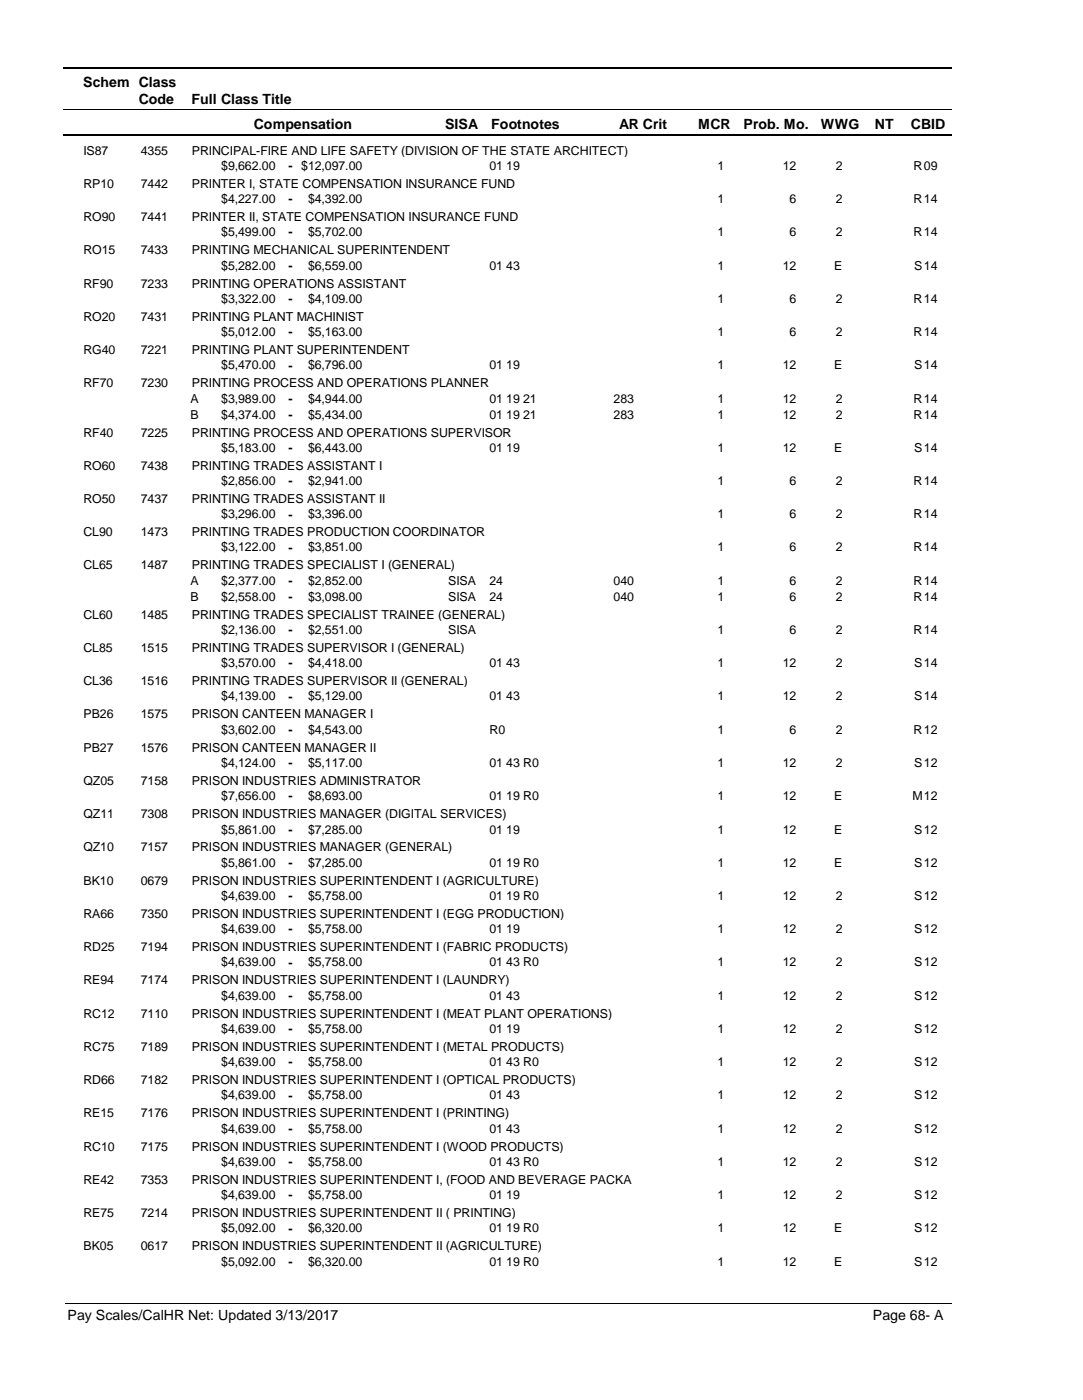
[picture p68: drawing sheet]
<svg xmlns="http://www.w3.org/2000/svg" width="216mm" height="279mm" viewBox="0 0 216 279" stroke-linecap="round" stroke-linejoin="round" font-family="sans-serif">
<defs><g id="words">
<g font-size="2.8">
<text x="16.6" y="17.3">Schem Class</text>
<text x="27.7" y="20.7">Code</text>
<text x="38.2" y="20.7">Full Class Title</text>
<text x="50.6" y="25.7">Compensation</text>
<text x="88.7" y="25.7">SISA</text>
<text x="98" y="25.7">Footnotes</text>
<text x="123.5" y="25.7">AR Crit</text>
<text x="139.2" y="25.7">MCR</text>
<text x="148.3" y="25.7">Prob. Mo.</text>
<text x="163.7" y="25.7">WWG</text>
<text x="174.5" y="25.7">NT</text>
<text x="181.6" y="25.7">CBID</text>
<text x="13.5" y="263.5">Pay Scales/CalHR Net: Updated 3/13/2017</text>
<text x="174.1" y="263.5">Page 68- A</text>
</g>
<g font-size="2.5">
<text x="16.6" y="30.8">IS87</text>
<text x="28.1" y="30.8">4355</text>
<text x="38.2" y="30.8">PRINCIPAL-FIRE AND LIFE SAFETY (DIVISION OF THE STATE ARCHITECT)</text>
<text x="44.1" y="33.9">$9,662.00</text>
<text x="57.5" y="33.9">-</text>
<text x="60.1" y="33.9">$12,097.00</text>
<text x="97.6" y="33.9">01 19</text>
<text x="143.1" y="33.9">1</text>
<text x="156.1" y="33.9">12</text>
<text x="166.6" y="33.9">2</text>
<text x="182.2" y="33.9">R</text>
<text x="184.2" y="33.9">09</text>
<text x="16.6" y="37.5">RP10</text>
<text x="28.1" y="37.5">7442</text>
<text x="38.2" y="37.5">PRINTER I, STATE COMPENSATION INSURANCE FUND</text>
<text x="44.1" y="40.6">$4,227.00</text>
<text x="57.5" y="40.6">-</text>
<text x="61.4" y="40.6">$4,392.00</text>
<text x="143.1" y="40.6">1</text>
<text x="157.5" y="40.6">6</text>
<text x="166.6" y="40.6">2</text>
<text x="182.2" y="40.6">R</text>
<text x="184.2" y="40.6">14</text>
<text x="16.6" y="44.1">RO90</text>
<text x="28.1" y="44.1">7441</text>
<text x="38.2" y="44.1">PRINTER II, STATE COMPENSATION INSURANCE FUND</text>
<text x="44.1" y="47.2">$5,499.00</text>
<text x="57.5" y="47.2">-</text>
<text x="61.4" y="47.2">$5,702.00</text>
<text x="143.1" y="47.2">1</text>
<text x="157.5" y="47.2">6</text>
<text x="166.6" y="47.2">2</text>
<text x="182.2" y="47.2">R</text>
<text x="184.2" y="47.2">14</text>
<text x="16.6" y="50.7">RO15</text>
<text x="28.1" y="50.7">7433</text>
<text x="38.2" y="50.7">PRINTING MECHANICAL SUPERINTENDENT</text>
<text x="44.1" y="53.8">$5,282.00</text>
<text x="57.5" y="53.9">-</text>
<text x="61.4" y="53.8">$6,559.00</text>
<text x="97.6" y="53.8">01 43</text>
<text x="143.1" y="53.8">1</text>
<text x="156.1" y="53.8">12</text>
<text x="166.3" y="53.8">E</text>
<text x="182.3" y="53.8">S</text>
<text x="184.2" y="53.8">14</text>
<text x="16.6" y="57.4">RF90</text>
<text x="28.1" y="57.4">7233</text>
<text x="38.2" y="57.4">PRINTING OPERATIONS ASSISTANT</text>
<text x="16.6" y="64">RO20</text>
<text x="28.1" y="64">7431</text>
<text x="38.2" y="64">PRINTING PLANT MACHINIST</text>
<text x="44.1" y="60.5">$3,322.00</text>
<text x="57.5" y="60.5">-</text>
<text x="61.4" y="60.5">$4,109.00</text>
<text x="143.1" y="60.5">1</text>
<text x="157.5" y="60.5">6</text>
<text x="166.6" y="60.5">2</text>
<text x="182.2" y="60.5">R</text>
<text x="184.2" y="60.5">14</text>
<text x="16.6" y="70.7">RG40</text>
<text x="28.1" y="70.7">7221</text>
<text x="38.2" y="70.7">PRINTING PLANT SUPERINTENDENT</text>
<text x="44.1" y="67.1">$5,012.00</text>
<text x="57.5" y="67.1">-</text>
<text x="61.4" y="67.1">$5,163.00</text>
<text x="143.1" y="67.1">1</text>
<text x="157.5" y="67.1">6</text>
<text x="166.6" y="67.1">2</text>
<text x="182.2" y="67.1">R</text>
<text x="184.2" y="67.1">14</text>
<text x="16.6" y="77.3">RF70</text>
<text x="28.1" y="77.3">7230</text>
<text x="38.2" y="77.3">PRINTING PROCESS AND OPERATIONS PLANNER</text>
<text x="44.1" y="73.7">$5,470.00</text>
<text x="57.5" y="73.8">-</text>
<text x="61.4" y="73.7">$6,796.00</text>
<text x="97.6" y="73.7">01 19</text>
<text x="143.1" y="73.7">1</text>
<text x="156.1" y="73.7">12</text>
<text x="166.3" y="73.7">E</text>
<text x="182.3" y="73.7">S</text>
<text x="184.2" y="73.7">14</text>
<text x="38" y="80.4">A</text>
<text x="38" y="83.6">B</text>
<text x="44.1" y="80.4">$3,989.00</text>
<text x="44.1" y="83.6">$4,374.00</text>
<text x="57.5" y="80.4">-</text>
<text x="57.5" y="83.6">-</text>
<text x="61.4" y="80.4">$4,944.00</text>
<text x="61.4" y="83.6">$5,434.00</text>
<text x="97.6" y="80.4">01 19 21</text>
<text x="97.6" y="83.6">01 19 21</text>
<text x="122.4" y="80.4">283</text>
<text x="122.4" y="83.6">283</text>
<text x="143.1" y="80.4">1</text>
<text x="143.1" y="83.6">1</text>
<text x="156.1" y="80.4">12</text>
<text x="156.1" y="83.6">12</text>
<text x="166.6" y="80.4">2</text>
<text x="166.6" y="83.6">2</text>
<text x="182.2" y="80.4">R</text>
<text x="182.2" y="83.6">R</text>
<text x="184.2" y="80.4">14</text>
<text x="184.2" y="83.6">14</text>
<text x="16.6" y="87.1">RF40</text>
<text x="28.1" y="87.1">7225</text>
<text x="38.2" y="87.1">PRINTING PROCESS AND OPERATIONS SUPERVISOR</text>
<text x="16.6" y="93.7">RO60</text>
<text x="28.1" y="93.7">7438</text>
<text x="38.2" y="93.7">PRINTING TRADES ASSISTANT I</text>
<text x="44.1" y="90.2">$5,183.00</text>
<text x="57.5" y="90.2">-</text>
<text x="61.4" y="90.2">$6,443.00</text>
<text x="97.6" y="90.2">01 19</text>
<text x="143.1" y="90.2">1</text>
<text x="156.1" y="90.2">12</text>
<text x="166.3" y="90.2">E</text>
<text x="182.3" y="90.2">S</text>
<text x="184.2" y="90.2">14</text>
<text x="16.6" y="100.4">RO50</text>
<text x="28.1" y="100.4">7437</text>
<text x="38.2" y="100.4">PRINTING TRADES ASSISTANT II</text>
<text x="44.1" y="96.8">$2,856.00</text>
<text x="57.5" y="96.8">-</text>
<text x="61.4" y="96.8">$2,941.00</text>
<text x="143.1" y="96.8">1</text>
<text x="157.5" y="96.8">6</text>
<text x="166.6" y="96.8">2</text>
<text x="182.2" y="96.8">R</text>
<text x="184.2" y="96.8">14</text>
<text x="16.6" y="107">CL90</text>
<text x="28.1" y="107">1473</text>
<text x="38.2" y="107">PRINTING TRADES PRODUCTION COORDINATOR</text>
<text x="44.1" y="103.5">$3,296.00</text>
<text x="57.5" y="103.5">-</text>
<text x="61.4" y="103.5">$3,396.00</text>
<text x="143.1" y="103.5">1</text>
<text x="157.5" y="103.5">6</text>
<text x="166.6" y="103.5">2</text>
<text x="182.2" y="103.5">R</text>
<text x="184.2" y="103.5">14</text>
<text x="16.6" y="113.6">CL65</text>
<text x="28.1" y="113.6">1487</text>
<text x="38.2" y="113.6">PRINTING TRADES SPECIALIST I (GENERAL)</text>
<text x="44.1" y="110.1">$3,122.00</text>
<text x="57.5" y="110.1">-</text>
<text x="61.4" y="110.1">$3,851.00</text>
<text x="143.1" y="110.1">1</text>
<text x="157.5" y="110.1">6</text>
<text x="166.6" y="110.1">2</text>
<text x="182.2" y="110.1">R</text>
<text x="184.2" y="110.1">14</text>
<text x="38" y="116.7">A</text>
<text x="38" y="119.9">B</text>
<text x="44.1" y="116.7">$2,377.00</text>
<text x="44.1" y="119.9">$2,558.00</text>
<text x="57.5" y="116.7">-</text>
<text x="57.5" y="119.9">-</text>
<text x="61.4" y="116.7">$2,852.00</text>
<text x="61.4" y="119.9">$3,098.00</text>
<text x="89.4" y="116.7">SISA</text>
<text x="89.4" y="119.9">SISA</text>
<text x="97.6" y="116.7">24</text>
<text x="97.6" y="119.9">24</text>
<text x="122.4" y="116.7">040</text>
<text x="122.4" y="119.9">040</text>
<text x="143.1" y="116.7">1</text>
<text x="143.1" y="119.9">1</text>
<text x="157.5" y="116.7">6</text>
<text x="157.5" y="119.9">6</text>
<text x="166.6" y="116.7">2</text>
<text x="166.6" y="119.9">2</text>
<text x="182.2" y="116.7">R</text>
<text x="182.2" y="119.9">R</text>
<text x="184.2" y="116.7">14</text>
<text x="184.2" y="119.9">14</text>
<text x="16.6" y="123.5">CL60</text>
<text x="28.1" y="123.5">1485</text>
<text x="38.2" y="123.5">PRINTING TRADES SPECIALIST TRAINEE (GENERAL)</text>
<text x="16.6" y="130.1">CL85</text>
<text x="28.1" y="130.1">1515</text>
<text x="38.2" y="130.1">PRINTING TRADES SUPERVISOR I (GENERAL)</text>
<text x="44.1" y="126.5">$2,136.00</text>
<text x="57.5" y="126.6">-</text>
<text x="61.4" y="126.5">$2,551.00</text>
<text x="89.4" y="126.5">SISA</text>
<text x="143.1" y="126.5">1</text>
<text x="157.5" y="126.5">6</text>
<text x="166.6" y="126.5">2</text>
<text x="182.2" y="126.5">R</text>
<text x="184.2" y="126.5">14</text>
<text x="16.6" y="136.7">CL36</text>
<text x="28.1" y="136.7">1516</text>
<text x="38.2" y="136.7">PRINTING TRADES SUPERVISOR II (GENERAL)</text>
<text x="44.1" y="133.2">$3,570.00</text>
<text x="57.5" y="133.2">-</text>
<text x="61.4" y="133.2">$4,418.00</text>
<text x="97.6" y="133.2">01 43</text>
<text x="143.1" y="133.2">1</text>
<text x="156.1" y="133.2">12</text>
<text x="166.6" y="133.2">2</text>
<text x="182.3" y="133.2">S</text>
<text x="184.2" y="133.2">14</text>
<text x="16.6" y="143.4">PB26</text>
<text x="28.1" y="143.4">1575</text>
<text x="38.2" y="143.4">PRISON CANTEEN MANAGER I</text>
<text x="44.1" y="139.8">$4,139.00</text>
<text x="57.5" y="139.8">-</text>
<text x="61.4" y="139.8">$5,129.00</text>
<text x="97.6" y="139.8">01 43</text>
<text x="143.1" y="139.8">1</text>
<text x="156.1" y="139.8">12</text>
<text x="166.6" y="139.8">2</text>
<text x="182.3" y="139.8">S</text>
<text x="184.2" y="139.8">14</text>
<text x="44.1" y="146.4">$3,602.00</text>
<text x="57.5" y="146.5">-</text>
<text x="61.4" y="146.4">$4,543.00</text>
<text x="97.6" y="146.4">R0</text>
<text x="143.1" y="146.4">1</text>
<text x="157.5" y="146.4">6</text>
<text x="166.6" y="146.4">2</text>
<text x="182.2" y="146.4">R</text>
<text x="184.2" y="146.4">12</text>
<text x="16.6" y="150">PB27</text>
<text x="28.1" y="150">1576</text>
<text x="38.2" y="150">PRISON CANTEEN MANAGER II</text>
<text x="44.1" y="153.1">$4,124.00</text>
<text x="57.5" y="153.1">-</text>
<text x="61.4" y="153.1">$5,117.00</text>
<text x="97.6" y="153.1">01 43 R0</text>
<text x="143.1" y="153.1">1</text>
<text x="156.1" y="153.1">12</text>
<text x="166.6" y="153.1">2</text>
<text x="182.3" y="153.1">S</text>
<text x="184.2" y="153.1">12</text>
<text x="16.6" y="156.6">QZ05</text>
<text x="28.1" y="156.6">7158</text>
<text x="38.2" y="156.6">PRISON INDUSTRIES ADMINISTRATOR</text>
<text x="44.1" y="159.7">$7,656.00</text>
<text x="57.5" y="159.7">-</text>
<text x="61.4" y="159.7">$8,693.00</text>
<text x="97.6" y="159.7">01 19 R0</text>
<text x="143.1" y="159.7">1</text>
<text x="156.1" y="159.7">12</text>
<text x="166.3" y="159.7">E</text>
<text x="181.9" y="159.7">M</text>
<text x="184.2" y="159.7">12</text>
<text x="16.6" y="163.3">QZ11</text>
<text x="28.1" y="163.3">7308</text>
<text x="38.2" y="163.3">PRISON INDUSTRIES MANAGER (DIGITAL SERVICES)</text>
<text x="44.1" y="166.4">$5,861.00</text>
<text x="57.5" y="166.4">-</text>
<text x="61.4" y="166.4">$7,285.00</text>
<text x="97.6" y="166.4">01 19</text>
<text x="143.1" y="166.4">1</text>
<text x="156.1" y="166.4">12</text>
<text x="166.3" y="166.4">E</text>
<text x="182.3" y="166.4">S</text>
<text x="184.2" y="166.4">12</text>
<text x="16.6" y="169.9">QZ10</text>
<text x="28.1" y="169.9">7157</text>
<text x="38.2" y="169.9">PRISON INDUSTRIES MANAGER (GENERAL)</text>
<text x="44.1" y="173">$5,861.00</text>
<text x="57.5" y="173">-</text>
<text x="61.4" y="173">$7,285.00</text>
<text x="97.6" y="173">01 19 R0</text>
<text x="143.1" y="173">1</text>
<text x="156.1" y="173">12</text>
<text x="166.3" y="173">E</text>
<text x="182.3" y="173">S</text>
<text x="184.2" y="173">12</text>
<text x="16.6" y="176.6">BK10</text>
<text x="28.1" y="176.6">0679</text>
<text x="38.2" y="176.6">PRISON INDUSTRIES SUPERINTENDENT I (AGRICULTURE)</text>
<text x="44.1" y="179.6">$4,639.00</text>
<text x="57.5" y="179.7">-</text>
<text x="61.4" y="179.6">$5,758.00</text>
<text x="97.6" y="179.6">01 19 R0</text>
<text x="143.1" y="179.6">1</text>
<text x="156.1" y="179.6">12</text>
<text x="166.6" y="179.6">2</text>
<text x="182.3" y="179.6">S</text>
<text x="184.2" y="179.6">12</text>
<text x="16.6" y="183.2">RA66</text>
<text x="28.1" y="183.2">7350</text>
<text x="38.2" y="183.2">PRISON INDUSTRIES SUPERINTENDENT I (EGG PRODUCTION)</text>
<text x="16.6" y="189.9">RD25</text>
<text x="28.1" y="189.9">7194</text>
<text x="38.2" y="189.9">PRISON INDUSTRIES SUPERINTENDENT I (FABRIC PRODUCTS)</text>
<text x="44.1" y="186.3">$4,639.00</text>
<text x="57.5" y="186.3">-</text>
<text x="61.4" y="186.3">$5,758.00</text>
<text x="97.6" y="186.3">01 19</text>
<text x="143.1" y="186.3">1</text>
<text x="156.1" y="186.3">12</text>
<text x="166.6" y="186.3">2</text>
<text x="182.3" y="186.3">S</text>
<text x="184.2" y="186.3">12</text>
<text x="16.6" y="196.5">RE94</text>
<text x="28.1" y="196.5">7174</text>
<text x="38.2" y="196.5">PRISON INDUSTRIES SUPERINTENDENT I (LAUNDRY)</text>
<text x="44.1" y="192.9">$4,639.00</text>
<text x="57.5" y="192.9">-</text>
<text x="61.4" y="192.9">$5,758.00</text>
<text x="97.6" y="192.9">01 43 R0</text>
<text x="143.1" y="192.9">1</text>
<text x="156.1" y="192.9">12</text>
<text x="166.6" y="192.9">2</text>
<text x="182.3" y="192.9">S</text>
<text x="184.2" y="192.9">12</text>
<text x="16.6" y="203.1">RC12</text>
<text x="28.1" y="203.1">7110</text>
<text x="38.2" y="203.1">PRISON INDUSTRIES SUPERINTENDENT I (MEAT PLANT OPERATIONS)</text>
<text x="44.1" y="199.5">$4,639.00</text>
<text x="57.5" y="199.6">-</text>
<text x="61.4" y="199.5">$5,758.00</text>
<text x="97.6" y="199.5">01 43</text>
<text x="143.1" y="199.5">1</text>
<text x="156.1" y="199.5">12</text>
<text x="166.6" y="199.5">2</text>
<text x="182.3" y="199.5">S</text>
<text x="184.2" y="199.5">12</text>
<text x="16.6" y="209.8">RC75</text>
<text x="28.1" y="209.8">7189</text>
<text x="38.2" y="209.8">PRISON INDUSTRIES SUPERINTENDENT I (METAL PRODUCTS)</text>
<text x="44.1" y="206.2">$4,639.00</text>
<text x="57.5" y="206.2">-</text>
<text x="61.4" y="206.2">$5,758.00</text>
<text x="97.6" y="206.2">01 19</text>
<text x="143.1" y="206.2">1</text>
<text x="156.1" y="206.2">12</text>
<text x="166.6" y="206.2">2</text>
<text x="182.3" y="206.2">S</text>
<text x="184.2" y="206.2">12</text>
<text x="44.1" y="212.8">$4,639.00</text>
<text x="57.5" y="212.8">-</text>
<text x="61.4" y="212.8">$5,758.00</text>
<text x="97.6" y="212.8">01 43 R0</text>
<text x="143.1" y="212.8">1</text>
<text x="156.1" y="212.8">12</text>
<text x="166.6" y="212.8">2</text>
<text x="182.3" y="212.8">S</text>
<text x="184.2" y="212.8">12</text>
<text x="16.6" y="216.4">RD66</text>
<text x="28.1" y="216.4">7182</text>
<text x="38.2" y="216.4">PRISON INDUSTRIES SUPERINTENDENT I (OPTICAL PRODUCTS)</text>
<text x="44.1" y="219.4">$4,639.00</text>
<text x="57.5" y="219.5">-</text>
<text x="61.4" y="219.4">$5,758.00</text>
<text x="97.6" y="219.4">01 43</text>
<text x="143.1" y="219.4">1</text>
<text x="156.1" y="219.4">12</text>
<text x="166.6" y="219.4">2</text>
<text x="182.3" y="219.4">S</text>
<text x="184.2" y="219.4">12</text>
<text x="16.6" y="223">RE15</text>
<text x="28.1" y="223">7176</text>
<text x="38.2" y="223">PRISON INDUSTRIES SUPERINTENDENT I (PRINTING)</text>
<text x="44.1" y="226.1">$4,639.00</text>
<text x="57.5" y="226.1">-</text>
<text x="61.4" y="226.1">$5,758.00</text>
<text x="97.6" y="226.1">01 43</text>
<text x="143.1" y="226.1">1</text>
<text x="156.1" y="226.1">12</text>
<text x="166.6" y="226.1">2</text>
<text x="182.3" y="226.1">S</text>
<text x="184.2" y="226.1">12</text>
<text x="16.6" y="229.7">RC10</text>
<text x="28.1" y="229.7">7175</text>
<text x="38.2" y="229.7">PRISON INDUSTRIES SUPERINTENDENT I (WOOD PRODUCTS)</text>
<text x="44.1" y="232.7">$4,639.00</text>
<text x="57.5" y="232.7">-</text>
<text x="61.4" y="232.7">$5,758.00</text>
<text x="97.6" y="232.7">01 43 R0</text>
<text x="143.1" y="232.7">1</text>
<text x="156.1" y="232.7">12</text>
<text x="166.6" y="232.7">2</text>
<text x="182.3" y="232.7">S</text>
<text x="184.2" y="232.7">12</text>
<text x="16.6" y="236.3">RE42</text>
<text x="28.1" y="236.3">7353</text>
<text x="38.2" y="236.3">PRISON INDUSTRIES SUPERINTENDENT I, (FOOD AND BEVERAGE PACKA</text>
<text x="44.1" y="239.3">$4,639.00</text>
<text x="57.5" y="239.4">-</text>
<text x="61.4" y="239.3">$5,758.00</text>
<text x="97.6" y="239.3">01 19</text>
<text x="143.1" y="239.3">1</text>
<text x="156.1" y="239.3">12</text>
<text x="166.6" y="239.3">2</text>
<text x="182.3" y="239.3">S</text>
<text x="184.2" y="239.3">12</text>
<text x="16.6" y="242.9">RE75</text>
<text x="28.1" y="242.9">7214</text>
<text x="38.2" y="242.9">PRISON INDUSTRIES SUPERINTENDENT II ( PRINTING)</text>
<text x="44.1" y="246">$5,092.00</text>
<text x="61.4" y="246">$6,320.00</text>
<text x="97.6" y="246">01 19 R0</text>
<text x="143.1" y="246">1</text>
<text x="156.1" y="246">12</text>
<text x="166.3" y="246">E</text>
<text x="182.3" y="246">S</text>
<text x="184.2" y="246">12</text>
<text x="16.6" y="249.6">BK05</text>
<text x="28.1" y="249.6">0617</text>
<text x="38.2" y="249.6">PRISON INDUSTRIES SUPERINTENDENT II (AGRICULTURE)</text>
<text x="57.5" y="246">-</text>
<text x="44.1" y="252.6">$5,092.00</text>
<text x="57.5" y="252.6">-</text>
<text x="61.4" y="252.6">$6,320.00</text>
<text x="97.6" y="252.6">01 19 R0</text>
<text x="143.1" y="252.6">1</text>
<text x="156.1" y="252.6">12</text>
<text x="166.3" y="252.6">E</text>
<text x="182.3" y="252.6">S</text>
<text x="184.2" y="252.6">12</text>
</g>
</g></defs>
<path d="M12.7 13.5h177.1" fill="none" stroke="#000" stroke-width=".36"/>
<path d="M12.7 21.9h177.1" fill="none" stroke="#000" stroke-width=".2"/>
<path d="M12.7 27h177.1" fill="none" stroke="#000" stroke-width=".35"/>
<g fill="#fff">
<path d="M40.4 31.3h16.2v3h-16.2z" fill-rule="evenodd"/>
<path d="M183.9 31.3h4.1v3h-4.1z" fill-rule="evenodd"/>
<path d="M40.4 37.9h16.2v3h-16.2z" fill-rule="evenodd"/>
<path d="M183.9 37.9h4.1v3h-4.1z" fill-rule="evenodd"/>
<path d="M40.4 44.6h16.2v2.9h-16.2z" fill-rule="evenodd"/>
<path d="M183.9 44.6h4.1v2.9h-4.1z" fill-rule="evenodd"/>
<path d="M40.4 51.2h16.2v3h-16.2z" fill-rule="evenodd"/>
<path d="M183.9 51.2h4.1v3h-4.1z" fill-rule="evenodd"/>
<path d="M40.4 57.8h16.2v3h-16.2z" fill-rule="evenodd"/>
<path d="M183.9 57.8h4.1v3h-4.1z" fill-rule="evenodd"/>
<path d="M40.4 64.5h16.2v2.9h-16.2z" fill-rule="evenodd"/>
<path d="M183.9 64.5h4.1v2.9h-4.1z" fill-rule="evenodd"/>
<path d="M40.4 71.1h16.2v3h-16.2z" fill-rule="evenodd"/>
<path d="M183.9 71.1h4.1v3h-4.1z" fill-rule="evenodd"/>
<path d="M40.4 77.8h16.2v2.9h-16.2z" fill-rule="evenodd"/>
<path d="M183.9 77.8h4.1v2.9h-4.1z" fill-rule="evenodd"/>
<path d="M40.4 80.9h16.2v3h-16.2z" fill-rule="evenodd"/>
<path d="M183.9 80.9h4.1v3h-4.1z" fill-rule="evenodd"/>
<path d="M40.4 87.5h16.2v3h-16.2z" fill-rule="evenodd"/>
<path d="M183.9 87.5h4.1v3h-4.1z" fill-rule="evenodd"/>
<path d="M40.4 94.2h16.2v3h-16.2z" fill-rule="evenodd"/>
<path d="M183.9 94.2h4.1v3h-4.1z" fill-rule="evenodd"/>
<path d="M40.4 100.8h16.2v3h-16.2z" fill-rule="evenodd"/>
<path d="M183.9 100.8h4.1v3h-4.1z" fill-rule="evenodd"/>
<path d="M40.4 107.5h16.2v2.9h-16.2z" fill-rule="evenodd"/>
<path d="M183.9 107.5h4.1v2.9h-4.1z" fill-rule="evenodd"/>
<path d="M40.4 114.1h16.2v3h-16.2z" fill-rule="evenodd"/>
<path d="M183.9 114.1h4.1v3h-4.1z" fill-rule="evenodd"/>
<path d="M40.4 117.3h16.2v3h-16.2z" fill-rule="evenodd"/>
<path d="M183.9 117.3h4.1v3h-4.1z" fill-rule="evenodd"/>
<path d="M40.4 123.9h16.2v3h-16.2z" fill-rule="evenodd"/>
<path d="M183.9 123.9h4.1v3h-4.1z" fill-rule="evenodd"/>
<path d="M40.4 130.5h16.2v3h-16.2z" fill-rule="evenodd"/>
<path d="M183.9 130.5h4.1v3h-4.1z" fill-rule="evenodd"/>
<path d="M40.4 137.2h16.2v3h-16.2z" fill-rule="evenodd"/>
<path d="M183.9 137.2h4.1v3h-4.1z" fill-rule="evenodd"/>
<path d="M40.4 143.8h16.2v3h-16.2z" fill-rule="evenodd"/>
<path d="M183.9 143.8h4.1v3h-4.1z" fill-rule="evenodd"/>
<path d="M40.4 150.4h16.2v3h-16.2z" fill-rule="evenodd"/>
<path d="M183.9 150.4h4.1v3h-4.1z" fill-rule="evenodd"/>
<path d="M40.4 157.1h16.2v3h-16.2z" fill-rule="evenodd"/>
<path d="M183.9 157.1h4.1v3h-4.1z" fill-rule="evenodd"/>
<path d="M40.4 163.7h16.2v3h-16.2z" fill-rule="evenodd"/>
<path d="M183.9 163.7h4.1v3h-4.1z" fill-rule="evenodd"/>
<path d="M40.4 170.4h16.2v2.9h-16.2z" fill-rule="evenodd"/>
<path d="M183.9 170.4h4.1v2.9h-4.1z" fill-rule="evenodd"/>
<path d="M40.4 177h16.2v3h-16.2z" fill-rule="evenodd"/>
<path d="M183.9 177h4.1v3h-4.1z" fill-rule="evenodd"/>
<path d="M40.4 183.7h16.2v2.9h-16.2z" fill-rule="evenodd"/>
<path d="M183.9 183.7h4.1v2.9h-4.1z" fill-rule="evenodd"/>
<path d="M40.4 190.3h16.2v2.9h-16.2z" fill-rule="evenodd"/>
<path d="M183.9 190.3h4.1v2.9h-4.1z" fill-rule="evenodd"/>
<path d="M40.4 196.9h16.2v3h-16.2z" fill-rule="evenodd"/>
<path d="M183.9 196.9h4.1v3h-4.1z" fill-rule="evenodd"/>
<path d="M40.4 203.6h16.2v3h-16.2z" fill-rule="evenodd"/>
<path d="M183.9 203.6h4.1v3h-4.1z" fill-rule="evenodd"/>
<path d="M40.4 210.2h16.2v3h-16.2z" fill-rule="evenodd"/>
<path d="M183.9 210.2h4.1v3h-4.1z" fill-rule="evenodd"/>
<path d="M40.4 216.8h16.2v3h-16.2z" fill-rule="evenodd"/>
<path d="M183.9 216.8h4.1v3h-4.1z" fill-rule="evenodd"/>
<path d="M40.4 223.5h16.2v3h-16.2z" fill-rule="evenodd"/>
<path d="M183.9 223.5h4.1v3h-4.1z" fill-rule="evenodd"/>
<path d="M40.4 230.1h16.2v3h-16.2z" fill-rule="evenodd"/>
<path d="M183.9 230.1h4.1v3h-4.1z" fill-rule="evenodd"/>
<path d="M40.4 236.7h16.2v3h-16.2z" fill-rule="evenodd"/>
<path d="M183.9 236.7h4.1v3h-4.1z" fill-rule="evenodd"/>
<path d="M40.4 243.4h16.2v3h-16.2z" fill-rule="evenodd"/>
<path d="M183.9 243.4h4.1v3h-4.1z" fill-rule="evenodd"/>
<path d="M40.4 250h16.2v3h-16.2z" fill-rule="evenodd"/>
<path d="M183.9 250h4.1v3h-4.1z" fill-rule="evenodd"/>
</g>
<path d="M13.1 260.1h176.7" fill="none" stroke="#000" stroke-width=".2"/>
<use href="#words"/>
</svg>
